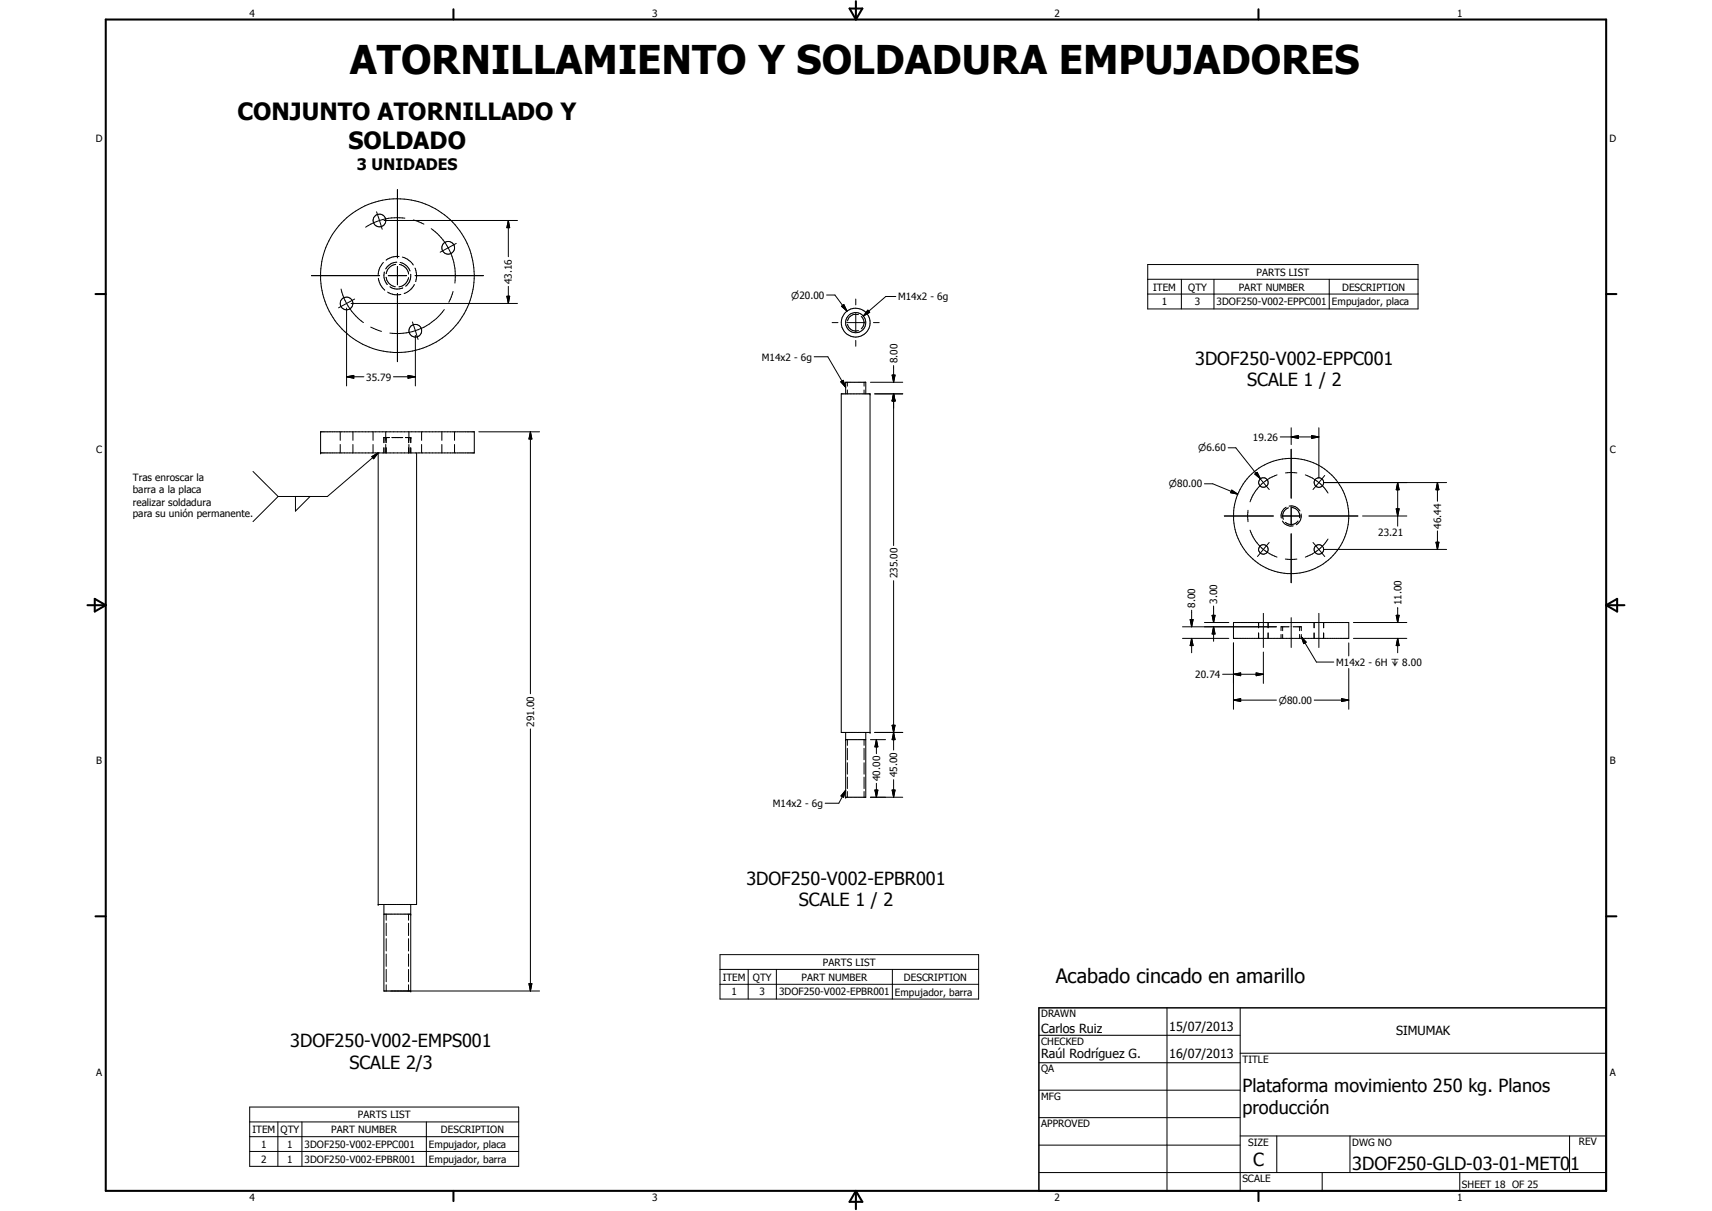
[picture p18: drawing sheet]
<svg xmlns="http://www.w3.org/2000/svg" width="594mm" height="420mm" viewBox="0 0 594 420" stroke-linecap="round" stroke-linejoin="round" font-family="sans-serif">
<defs><g id="words">
<text font-size="13.7" x="121.4" y="25.5">ATORNILLAMIENTO Y SOLDADURA EMPUJADORES</text>
<g font-size="8.2">
<text x="82.4" y="41.8">CONJUNTO ATORNILLADO Y</text>
<text x="120.9" y="51.6">SOLDADO</text>
</g>
<text font-size="6.9" x="366.3" y="341.2">Acabado cincado en amarillo</text>
<g font-size="6.3">
<text x="414.7" y="126.5">3DOF250-V002-EPPC001</text>
<text x="432.7" y="134">SCALE 1 / 2</text>
<text x="259" y="307">3DOF250-V002-EPBR001</text>
<text x="277.1" y="314.5">SCALE 1 / 2</text>
<text x="100.7" y="363.4">3DOF250-V002-EMPS001</text>
<text x="121.2" y="371">SCALE 2/3</text>
<text x="431.1" y="378.8">Plataforma movimiento 250 kg. Planos</text>
<text x="431.1" y="386.4">producción</text>
<text x="434.8" y="404.7">C</text>
<text x="469.2" y="406">3DOF250-GLD-03-01-MET01</text>
</g>
<text font-size="5.5" x="123.8" y="59">3 UNIDADES</text>
<g font-size="4.4">
<text x="361.3" y="358.4">Carlos Ruiz</text>
<text x="405.7" y="357.7">15/07/2013</text>
<text x="484.5" y="359.1">SIMUMAK</text>
<text x="361.3" y="367.1">Raúl Rodríguez G.</text>
<text x="405.7" y="367.2">16/07/2013</text>
</g>
<g font-size="3.5">
<text x="86.6" y="5.8">4</text>
<text x="226.3" y="5.8">3</text>
<text x="365.9" y="5.8">2</text>
<text x="505.6" y="5.8">1</text>
<text x="33.3" y="49.4">D</text>
<text x="558.5" y="49.4">D</text>
<text x="436" y="95.7">PARTS LIST</text>
<text x="177.7" y="98.6" transform="rotate(-90 177.7 98.6)">43.16</text>
<text x="400.1" y="100.8">ITEM</text>
<text x="412.3" y="100.8">QTY</text>
<text x="429.9" y="100.8">PART NUMBER</text>
<text x="465.7" y="100.8">DESCRIPTION</text>
<text x="311.7" y="104.1">M14x2 - 6g</text>
<text x="403.2" y="105.9">1</text>
<text x="414.6" y="106">3</text>
<text x="422.1" y="106">3DOF250-V002-EPPC001</text>
<text x="462.2" y="106">Empujador, placa</text>
<text x="264.3" y="125.1">M14x2 - 6g</text>
<text x="311.4" y="126.1" transform="rotate(-90 311.4 126.1)">8.00</text>
<text x="127.1" y="132">35.79</text>
<text x="434.8" y="152.9">19.26</text>
<text x="33.4" y="157.3">C</text>
<text x="558.6" y="157.3">C</text>
<text x="46.1" y="167">Tras enroscar la</text>
<text x="46.1" y="171.2">barra a la placa</text>
<text x="46.1" y="175.4">realizar soldadura</text>
<text x="46.1" y="179.5">para su unión permanente.</text>
<text x="478.3" y="186">23.21</text>
<text x="500.1" y="183.4" transform="rotate(-90 500.1 183.4)">46.44</text>
<text x="311.4" y="200.7" transform="rotate(-90 311.4 200.7)">235.00</text>
<text x="422.4" y="209.5" transform="rotate(-90 422.4 209.5)">3.00</text>
<text x="414.8" y="210.9" transform="rotate(-90 414.8 210.9)">8.00</text>
<text x="486.3" y="210" transform="rotate(-90 486.3 210)">11.00</text>
<text x="463.6" y="231">M14x2 - 6H x 8.00</text>
<text x="414.8" y="235.2">20.74</text>
<text x="185.4" y="252.1" transform="rotate(-90 185.4 252.1)">291.00</text>
<text x="33.4" y="265.2">B</text>
<text x="311.4" y="269.7" transform="rotate(-90 311.4 269.7)">45.00</text>
<text x="558.6" y="265.2">B</text>
<text x="305.4" y="271" transform="rotate(-90 305.4 271)">40.00</text>
<text x="268.2" y="280">M14x2 - 6g</text>
<text x="285.6" y="335.1">PARTS LIST</text>
<text x="250.8" y="340.2">ITEM</text>
<text x="261.3" y="340.2">QTY</text>
<text x="278.2" y="340.2">PART NUMBER</text>
<text x="313.7" y="340.2">DESCRIPTION</text>
<text x="253.8" y="345.3">1</text>
<text x="263.6" y="345.4">3</text>
<text x="270.3" y="345.4">3DOF250-V002-EPBR001</text>
<text x="310.6" y="345.4">Empujador, barra</text>
<text x="361.3" y="353">DRAWN</text>
<text x="361.3" y="362.5">CHECKED</text>
<text x="431.1" y="368.7">TITLE</text>
<text x="33.4" y="373.2">A</text>
<text x="361.3" y="372.1">QA</text>
<text x="558.6" y="373.2">A</text>
<text x="361.3" y="381.6">MFG</text>
<text x="124.2" y="388">PARTS LIST</text>
<text x="87.6" y="393.1">ITEM</text>
<text x="97.4" y="393.1">QTY</text>
<text x="115" y="393.1">PART NUMBER</text>
<text x="153" y="393.1">DESCRIPTION</text>
<text x="361.3" y="391.1">APPROVED</text>
<text x="90.6" y="398.2">1</text>
<text x="99.7" y="398.2">1</text>
<text x="105.7" y="398.2">3DOF250-V002-EPPC001</text>
<text x="148.8" y="398.3">Empujador, placa</text>
<text x="433.1" y="397.5">SIZE</text>
<text x="469.2" y="397.5">DWG NO</text>
<text x="547.9" y="397.4">REV</text>
<text x="90.6" y="403.4">2</text>
<text x="99.7" y="403.4">1</text>
<text x="105.7" y="403.4">3DOF250-V002-EPBR001</text>
<text x="148.8" y="403.4">Empujador, barra</text>
<text x="431.1" y="410.2">SCALE</text>
<text x="507.3" y="412.3">SHEET 18 OF 25</text>
<text x="86.6" y="416.7">4</text>
<text x="226.3" y="416.7">3</text>
<text x="365.9" y="416.7">2</text>
<text x="505.6" y="416.7">1</text>
</g>
<g font-size="3.3">
<text x="274.5" y="103.6">n20.00</text>
<text x="415.7" y="156.6">n6.60</text>
<text x="405.6" y="169.1">n80.00</text>
<text x="443.7" y="244.1">n80.00</text>
</g>
</g></defs>
<g fill="none" stroke="#000" stroke-width=".35">
<path d="M130.7 73.5l1 3M131.7 76.5l.9 3M131.7 76.5l-2 .8-2.8 1.5M133.3 76.5h4.5M137.9 65.8v23.7M138 76.5h41.6M140.5 75.7a19.6 19.6 0 0 0-8.8 .8M143.4 76.3l3.7 1.5M149.6 79.3a20.2 20.2 0 0 1 6.9 8.6M176.4 76.5l.5 2.5h-1zM176.4 76.5v12.6M108.1 95.6h23.6"/>
<path d="M131.3 96.6a6.6 6.6 0 0 0 2.2 4.1M133 91.1a6.3 6.3 0 0 0-1.8 4.3M133.4 94.4a4.7 4.7 0 0 0 1 4.3M134 96.2a3.8 3.8 0 0 0 3.2 3.3M134.7 95.6h6.4M135.3 99.5a4.4 4.4 0 0 0 4.5 .4M137.3 91.7a3.8 3.8 0 0 0-3.3 3.3M137.7 91a4.6 4.6 0 0 0-3.8 2.3M137.9 92.5v6.3M138.5 89h-.2a6.4 6.4 0 0 0-4.3 1.3M138.6 91.7a3.8 3.8 0 0 1 3.2 3.4M138.8 91.1a4.7 4.7 0 0 1 3.5 2.9"/>
<path d="M139.6 89.2l1.7 .7 2.1 2M141.8 96.3a3.9 3.9 0 0 1-3.4 3.2M142.5 95.2a4.6 4.6 0 0 1-1.7 4.1M143.8 98.8a6.5 6.5 0 0 1-3.6 3.1M144 93a7.1 7.1 0 0 1 .3 4.7M144.1 95.6h23.7M156.5 87.9a19.6 19.6 0 0 1 1.4 10.3M158.3 84.5l-5.6 3M176.4 99.4v5.9M398.3 91.8h93.8v15.4h-93.8zM398.3 96.9h93.8M409.9 96.9v10.3"/>
<path d="M421.3 96.9v10.3M461.3 96.9v10.3M118.4 100.3l.9 3M119.3 103.3a20.2 20.2 0 0 0 6.8 8.6M120.3 106.9v27M121.8 105.3h16M123.1 103.8l-5.6 3M128.6 113.5l3.8 1.5M134.5 101.3a6 6 0 0 0 4.6 .9M137.9 101.8v23.7M138 105.3h41.6M143.1 111.7l1 3"/>
<path d="M144.1 114.7l1 3.1M144.1 114.7a20.7 20.7 0 0 1-8.8 .9M144.1 116.3v17.6M154.2 107.4a20.2 20.2 0 0 1-10.1 7.3M157.2 101.1l-1.5 3.8M175.9 102.8h1l-.5 2.5zM286.8 102.4h2.9l4.2 5.5M288.7 111.9h2.1M292 106.3l.8-.6 1.1 2.2zM293.8 111.9h6.3M294.1 112.5a2.87 2.87 0 0 0 3.8 2.2M297 103.8v2"/>
<path d="M297 108.8v6.3M297 118.1v2M297.9 109.2a2.95 2.95 0 0 0-3.8 2.1M298.9 109.8a2.88 2.88 0 0 1 0 4.3M301.2 107.6l.6 .8-2.2 1.2zM303.1 111.9h2M310.8 102.9h-3.4l-7.8 6.7M398.3 102h93.8M120.3 130.7l2.5-.4v.9zM120.3 130.7h6M136.5 130.7h7.6M141.6 130.3l2.5 .4-2.5 .5z"/>
<path d="M282.5 123.8h4.8l6.1 10.6M291.8 132.5l.8-.5 .8 2.4zM291.9 136.7h10v117.4h-10zM293.4 136.7v-4.1h7v4.1M294 132.6v1.4M294 135.3v1.4M299.8 132.6v1.4M299.8 135.3v1.4M302 132.6h11.3M303.5 136.7h9.8M309.6 130.1h1l-.5 2.5zM310.1 136.7l.5 2.4h-1z"/>
<path d="M310.1 126.8v5.8M310.1 136.7v52.6M111.2 149.8h53.4v7.3h-53.4zM118.1 149.8v3M118.1 154.2v2.9M122.5 149.8v3M122.5 154.2v2.9M129 158.4l2.2-1.3-1.5 2.1zM129.4 149.8v3M129.4 154.2v2.9M131.2 157.1v156.7h13.4v-156.7M131.2 157.1l-17.6 15.2h-17.1"/>
<path d="M133.2 155.4v1.7M133.9 149.8v3M133.9 154.2v2.9M133.9 151.8v1.8M133.9 155.4v1.7M134 151.8v1.8M134 155.4v1.7M135.1 151.8h-1.9v1.8M136 151.8h3.7M140.7 151.8h1.8v1.8M141.8 151.8v1.8M141.8 155.4v1.7"/>
<path d="M141.9 151.8v1.8M141.9 155.4v1.7M141.9 149.8v3M141.9 154.2v2.9M142.5 155.4v1.7M146.3 149.8v3M146.3 154.2v2.9M153.3 149.8v3M153.3 154.2v2.9M157.7 149.8v3M157.7 154.2v2.9M166.2 149.8h21"/>
<path d="M184.1 149.8l.5 2.5h-1zM184.1 149.8v90.9M426.2 155.4h2.6l8.6 10.7M444.2 151.6h13.5M448 151.6l2.5-.5v1zM448 148.4v5.9M448 155.9v16.9M455.2 151.1l2.5 .5-2.5 .5zM457.7 148.4v17.4M87.8 163.6l8.7 8.7M96.5 172.3l-8.7 8.7M102.5 172.3v5l5.1-5"/>
<path d="M418 167.9h2.8l8.7 3.5M424.8 179h17.1M427.4 170.1l2.1 1.3-2.4-.5zM433.1 177v4M435.4 164.5l.8-.6 1.2 2.2zM436.4 165l2 2.4M438.4 167.4l2 2.4M438.4 167.4a14.7 14.7 0 0 0-4.6 6.7M443.1 164.8l-2.5 1.1-2.2 1.5M444.9 179h6.3M446.1 164.1h3.9M446.3 176a3.5 3.5 0 0 0-1.7 3.7"/>
<path d="M447.2 176.2a2.95 2.95 0 0 0-1.9 4M447.3 175.6a3.4 3.4 0 0 1 3.8 1.7M448 175.9v6.3M448.4 176.1h.1M448.4 176.1a2.9 2.9 0 0 1 2.5 3.6M451.5 178.3a3.6 3.6 0 0 1-1.7 3.8M453 164.8l2.4 1.1 2.3 1.5M454.2 179h17M457.7 167.4l-2.1 2.4M457.7 167.4l1.7 1.7 1.4 2M459.3 167.4h42.7M459.7 165l-2 2.4"/>
<path d="M472.8 179h15.4M484.5 176.5h1l-.5 2.5zM485 167.4l.5 2.5h-1zM485 167.4v15.1M498.8 167.4l.5 2.5h-1zM498.8 167.4v6.5M433.8 183.9a14.9 14.9 0 0 0 4.6 6.7M438.4 190.6l-2 2.5M438.4 190.6l2.2 1.6 2.5 1.1M440.4 188.2l-2 2.4M445 180.8a3.6 3.6 0 0 0 3.8 1.7M446 194h4"/>
<path d="M448 185.2v17M450.4 180.8a2.99 2.99 0 0 1-4.4 .4M455.6 188.2l2.1 2.4M457.7 190.6l2 2.5M457.7 190.6l-2.3 1.6-2.4 1.1M459.3 190.6h42.7M460.8 187l-1.4 2-1.7 1.6M498.3 188.1h1l-.5 2.5zM498.8 184.2v6.4M310.1 201.5v58.7M410.3 217.5h28M413 215h1l-.5 2.5z"/>
<path d="M413.5 211.7v5.8M418 216h8.4M420.6 213.5h1l-.5 2.5zM421.1 217.5l.5 2.5h-1zM421.1 210.3v5.7M421.1 217.5v5M428 216h40v5.5h-40zM436.7 216v1.8M436.7 219.6v1.9M438.4 212.8v11.9M438.5 217.5h4.4M440 216v1.8"/>
<path d="M440 219.6v1.9M445.1 217.5v1.3M447.3 217.5h-2.8v1.3M448 214.3v10.4M448.7 217.5h2.9v1.3M451 217.5v1.3M456 216v1.8M456 219.6v1.9M457.7 212.8v11.9M459.3 216v1.8M459.3 219.6v1.9M469.6 216h18.6"/>
<path d="M484.5 213.5h1l-.5 2.5zM485 210.8v5.2M410.3 221.5h16.1M413.5 221.5l.5 2.5h-1zM413.5 221.5v5M424.3 233.9h14.1M428 233.9l2.5-.4v.9zM428 223.1v23M435.9 233.5l2.5 .4-2.5 .5zM438.4 226.2v10.9M444.5 220.1v1.4M445.1 220.1v1.4"/>
<path d="M451 220.1v1.4M451.6 220.9l1.7 1.9-.9 .5zM451.6 220.1v1.4M451.6 220.9l5.2 8.8h6M468 223.1v4.5M468 231.9v14.2M469.6 221.5h18.6M485 221.5l.5 2.5h-1zM485 221.5v5M184.1 252.9v90.9M293.4 254.1v22.5h7v-22.5M293.4 256.6h7"/>
<path d="M294 256.6v2M294 259.6v4M299.8 256.6v2M299.8 259.6v4M302 256.6h5.3M303.5 254.1h9.8M304.1 256.6l.5 2.5h-1zM304.1 256.6v4.9M309.6 251.6h1l-.5 2.5zM309.6 251.6h1l-1 5h1zM310.1 254.1l.5 2.5h-1zM428 242.9l2.5-.5v1z"/>
<path d="M428 242.9h14.9M456 242.9h12M465.5 242.4l2.5 .5-2.5 .5zM293.4 274.2l-.7 2.4-.9-.5zM293.4 274.2l-2.3 4.5h-4.8M294 264.6v4M294 269.6v4M294 274.6v2M299.8 264.6v4M299.8 269.6v4M299.8 274.6v2M302 276.6h11.3"/>
<path d="M303.6 274.1h1l-.5 2.5zM304.1 271.8v4.8M309.6 274.1h1l-.5 2.5zM310.1 270.5v6.1M133.2 313.8v30h54M133.2 317.2h9.3M134 317.2v2.1M141.8 317.2v2.1M142.5 313.8v30M134 320.3v4.3M134 325.7v4.2M134 331v4.3"/>
<path d="M134 336.3v4.3M141.8 320.3v4.3M141.8 325.7v4.2M141.8 331v4.3M141.8 336.3v4.3M249.8 331.2h89.8v15.4h-89.8zM249.8 336.3h89.8M259.6 336.3v10.3M269.4 336.3v10.3M309.7 336.3v10.3M134 341.7v2.1M141.8 341.7v2.1"/>
<path d="M183.6 341.3h1l-.5 2.5zM249.8 341.5h89.8M360.5 359.2h69.9M405 349.7v63.5M430.4 349.7v63.5M360.5 368.7h69.9M360.5 378.2h69.9M430.4 365.4h127M86.6 384.1h93.4v20.6h-93.4zM86.6 389.3h93.4M86.6 394.4h93.4M86.6 399.5h93.4"/>
<path d="M96.4 389.3v15.4M104.8 389.3v15.4M147.9 389.3v15.4M360.5 387.8h69.9M360.5 397.3h69.9M430.4 394.1h127M443.1 394.1v12.7M468.5 394.1v12.7M544.7 394.1v12.7M360.5 406.8h196.9M458.8 406.8v6.4M506.6 406.8v6.4"/>
<circle cx="131.7" cy="76.5" r="2.2"/>
<circle cx="137.9" cy="95.6" r="26.7"/>
<circle cx="155.5" cy="86" r="2.21"/>
<circle cx="120.2" cy="105.3" r="2.2"/>
<circle cx="144.1" cy="114.8" r="2.21"/>
<circle cx="296.9" cy="111.9" r="3.5"/>
<circle cx="296.9" cy="111.9" r="5"/>
<circle cx="438.4" cy="167.4" r="1.64"/>
<circle cx="448" cy="179" r="20"/>
<circle cx="457.7" cy="167.4" r="1.65"/>
<circle cx="438.4" cy="190.6" r="1.66"/>
<circle cx="457.7" cy="190.6" r="1.66"/>
</g>
<g fill="#000">
<circle cx="293.4" cy="132.6" r=".18"/>
<circle cx="301.9" cy="136.7" r=".18"/>
<circle cx="111.2" cy="149.8" r=".18"/>
<circle cx="111.2" cy="157.1" r=".18"/>
<circle cx="142.5" cy="151.8" r=".18"/>
<circle cx="293.4" cy="256.6" r=".18"/>
<circle cx="301.9" cy="254.1" r=".18"/>
<circle cx="293.4" cy="276.6" r=".18"/>
<circle cx="131.2" cy="313.8" r=".18"/>
<circle cx="142.5" cy="317.2" r=".18"/>
<circle cx="142.5" cy="343.8" r=".18"/>
</g>
<g fill="none" stroke="#000" stroke-width=".71">
<path d="M36.7 6.8h520.7v406.4h-520.7zM157.3 3.2v3.6M294.8 3h4.4l-2.2 3.8zM297 .4v6.4M436.7 3.2v3.6M33.1 102h3.6M557.4 102h3.5M30.3 210h6.4M32.9 207.8l3.8 2.2-3.8 2.2zM557.4 210h6.3M557.4 210l3.8-2.2v4.4zM33.1 317.9h3.6"/>
<path d="M557.4 317.9h3.5M157.3 413.2v3.5M297 413.2v6.3M297 413.2l2.2 3.8h-4.4zM436.7 413.2v3.5"/>
</g>
<path d="M360.5 349.7h196.9v63.5h-196.9z" fill="none" stroke="#000" stroke-width=".51"/>
<g fill="#000">
<path d="M176.4 76.5l.5 2.5h-1zM175.9 102.8h1l-.5 2.5zM292 106.3l.8-.6 1.1 2.2zM301.2 107.6l.6 .8-2.2 1.2zM120.3 130.7l2.5-.4v.9zM141.6 130.3l2.5 .4-2.5 .5zM291.8 132.5l.8-.5 .8 2.4zM309.6 130.1h1l-.5 2.5zM310.1 136.7l.5 2.4h-1zM129 158.4l2.2-1.3-1.5 2.1zM184.1 149.8l.5 2.5h-1zM448 151.6l2.5-.5v1z"/>
<path d="M455.2 151.1l2.5 .5-2.5 .5zM427.4 170.1l2.1 1.3-2.4-.5zM435.4 164.5l.8-.6 1.2 2.2zM484.5 176.5h1l-.5 2.5zM485 167.4l.5 2.5h-1zM498.8 167.4l.5 2.5h-1zM498.3 188.1h1l-.5 2.5zM413 215h1l-.5 2.5zM420.6 213.5h1l-.5 2.5zM421.1 217.5l.5 2.5h-1zM484.5 213.5h1l-.5 2.5zM413.5 221.5l.5 2.5h-1z"/>
<path d="M428 233.9l2.5-.4v.9zM435.9 233.5l2.5 .4-2.5 .5zM451.6 220.9l1.7 1.9-.9 .5zM485 221.5l.5 2.5h-1zM304.1 256.6l.5 2.5h-1zM309.6 251.6h1l-.5 2.5zM310.1 254.1l.5 2.5h-1zM428 242.9l2.5-.5v1zM465.5 242.4l2.5 .5-2.5 .5zM293.4 274.2l-.7 2.4-.9-.5zM303.6 274.1h1l-.5 2.5zM309.6 274.1h1l-.5 2.5z"/>
<path d="M183.6 341.3h1l-.5 2.5z"/>
</g>
<use href="#words"/>
</svg>
